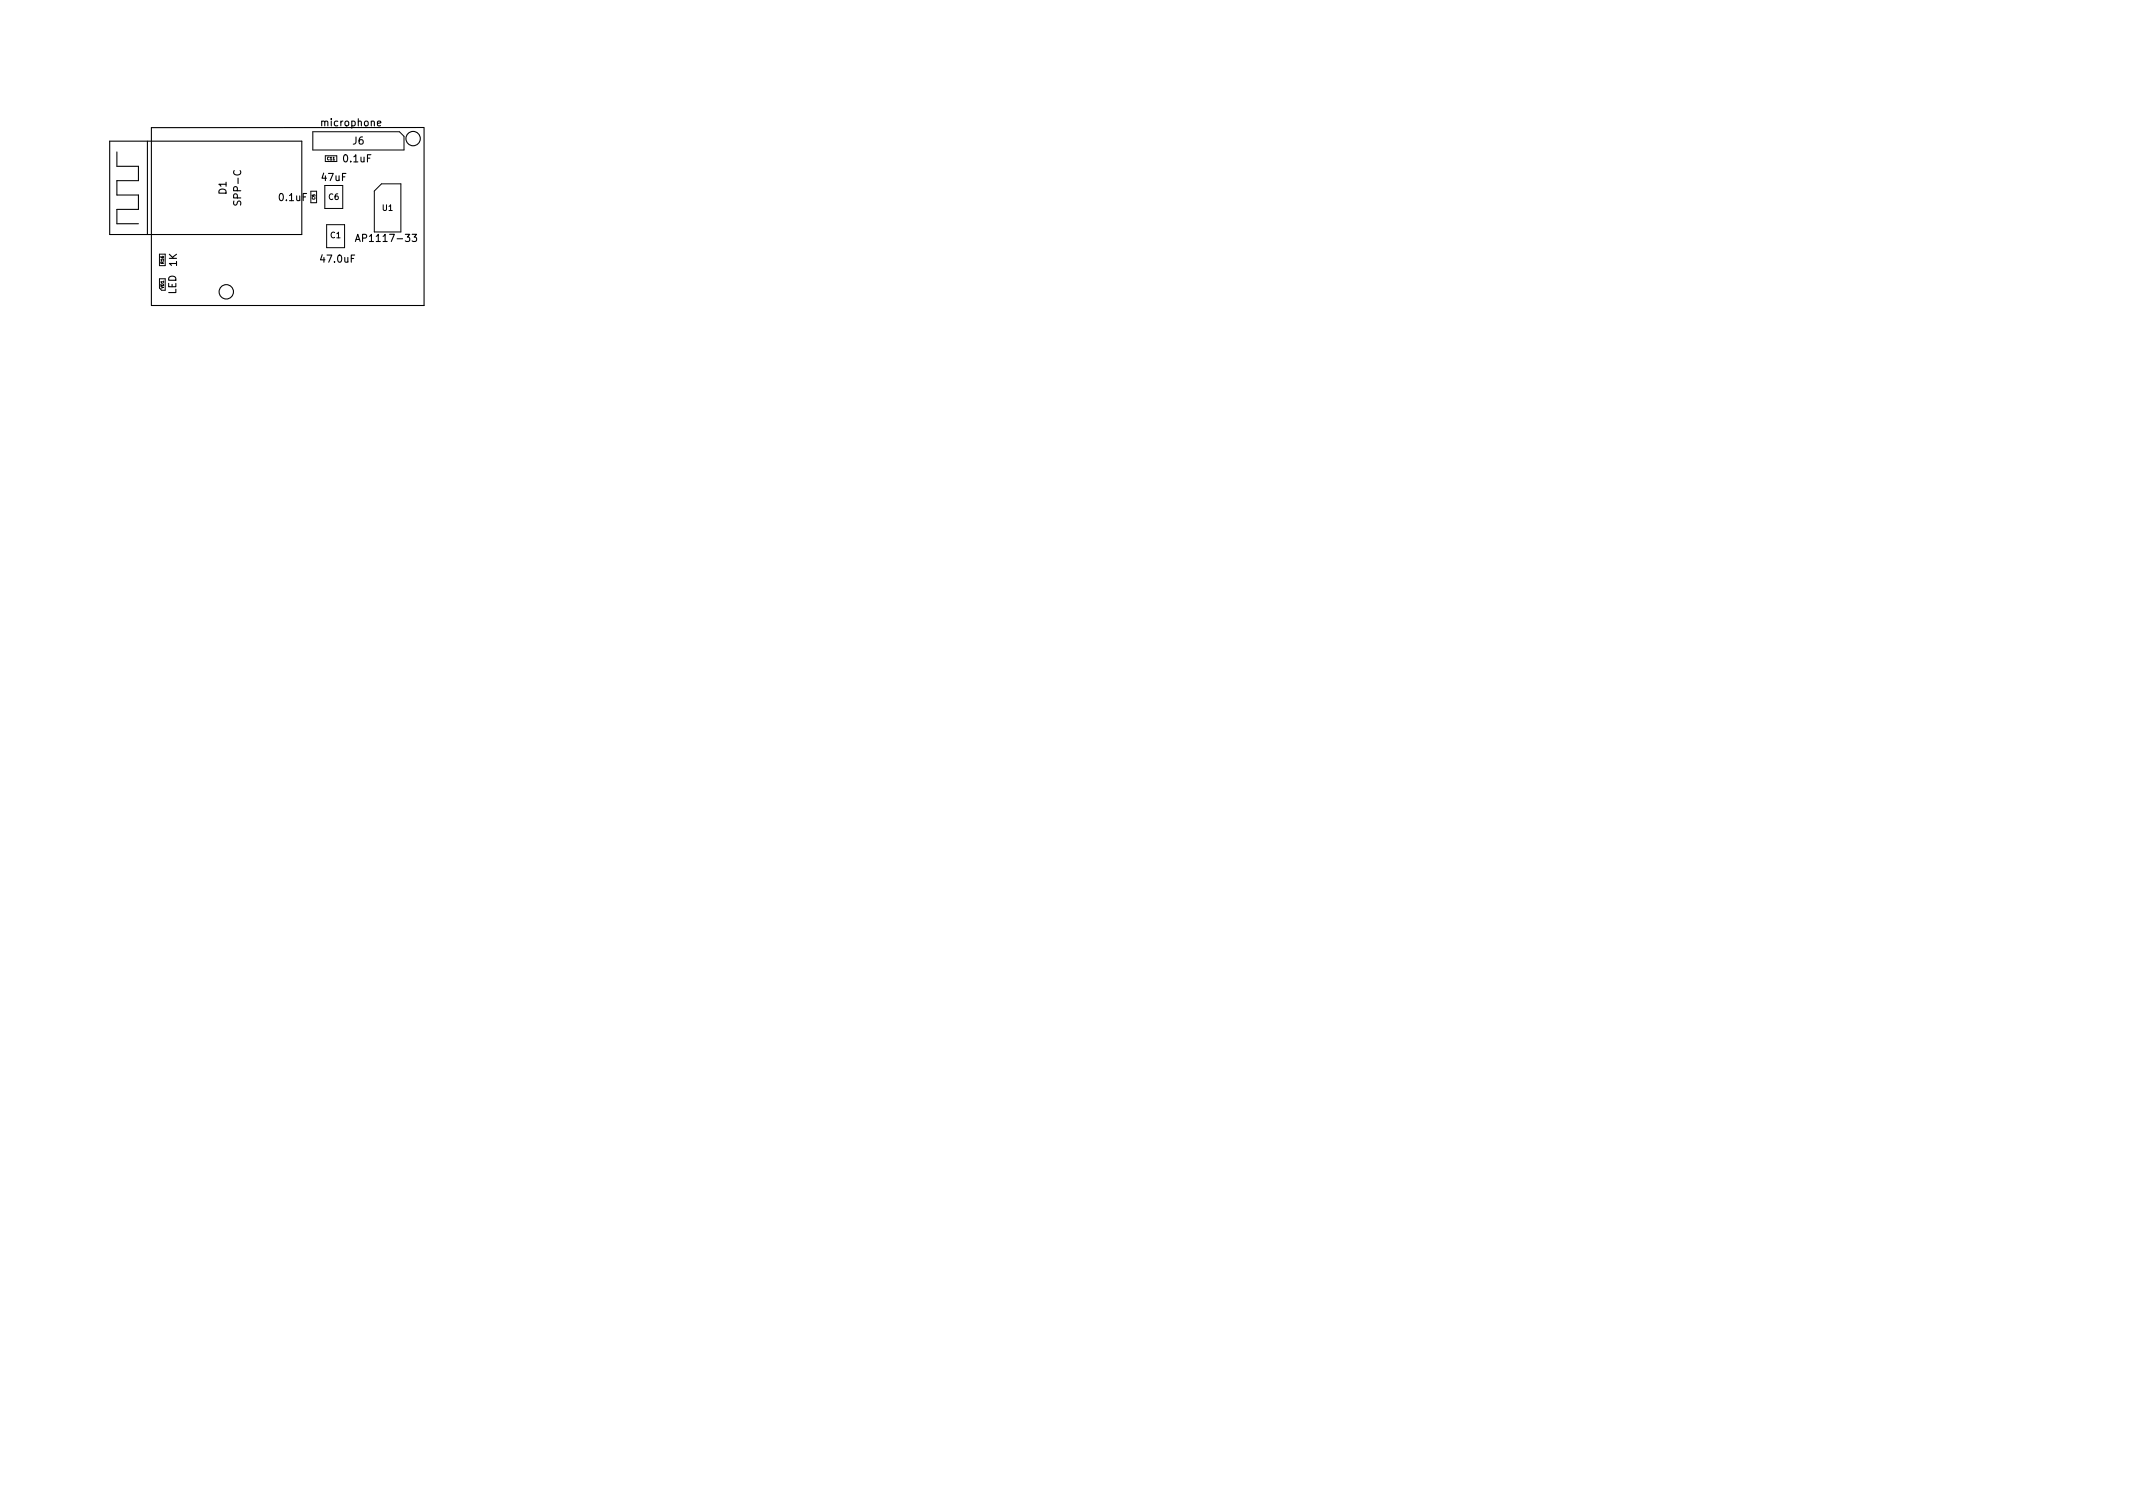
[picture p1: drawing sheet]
<svg xmlns="http://www.w3.org/2000/svg" width="297mm" height="210mm" viewBox="0 0 297 210" stroke-linecap="round" stroke-linejoin="round" font-family="sans-serif">
<defs><g id="words">
<g font-size="1.4">
<text x="44.9" y="17.6">microphone</text>
<text x="47.9" y="22.6">0.1uF</text>
<text x="49.1" y="20.1">J6</text>
<text x="31.5" y="27" transform="rotate(-90 31.5 27)">D1</text>
<text x="33.6" y="28.3" transform="rotate(-90 33.6 28.3)">SPP-C</text>
<text x="38.9" y="28">0.1uF</text>
<text x="44.9" y="25.2">47uF</text>
<text x="50.3" y="33.7">AP1117-33</text>
<text x="24.5" y="41" transform="rotate(-90 24.5 41)">LED</text>
<text x="24.6" y="37.1" transform="rotate(-90 24.6 37.1)">1K</text>
<text x="44.8" y="36.6">47.0uF</text>
</g>
<g font-size="1.1">
<text x="45.8" y="27.8">C6</text>
<text x="53.3" y="29.4">U1</text>
<text x="46" y="33.2">C1</text>
</g>
<g font-size=".6">
<text x="45.6" y="22.3">C11</text>
<text x="43.9" y="27.8" transform="rotate(-90 43.9 27.8)">C5</text>
<text x="22.8" y="40.2" transform="rotate(-90 22.8 40.2)">VD1</text>
<text x="22.8" y="36.7" transform="rotate(-90 22.8 36.7)">R16</text>
</g>
</g></defs>
<g fill="none" stroke="#000" stroke-width=".15">
<path d="M15.3 19.7h26.7v13h-26.7zM20.5 19.7v13M59 17.8h-37.9v24.7h38v-24.7M16.3 21.2v2h3v2h-3v2h3v2h-3v2h3M49.5 33.6l.3-1 .4 1M49.6 33.3h.5M57.4 32.6h.6l-.3 .4 .3 .1v.4l-.2 .1-.4-.1"/>
<circle cx="57.5" cy="19.3" r="1"/>
<circle cx="31.5" cy="40.6" r="1"/>
</g>
<path d="M43.6 18.3h12l.7 .7v1.9h-12.7zM22.2 35.4h.8v1.6h-.8zM22.2 38.8h.8v1.6h-.5l-.3-.3zM43.3 26.6h.8v1.6h-.8zM45.2 25.8h2.5v3.2h-2.5zM45.3 21.7h1.6v.8h-1.6zM45.5 31.3h2.5v3.2h-2.5zM52.1 26.6l1-1h2.7v6.7h-3.7z" fill="none" stroke="#000" stroke-width=".14"/>
<use href="#words"/>
</svg>
